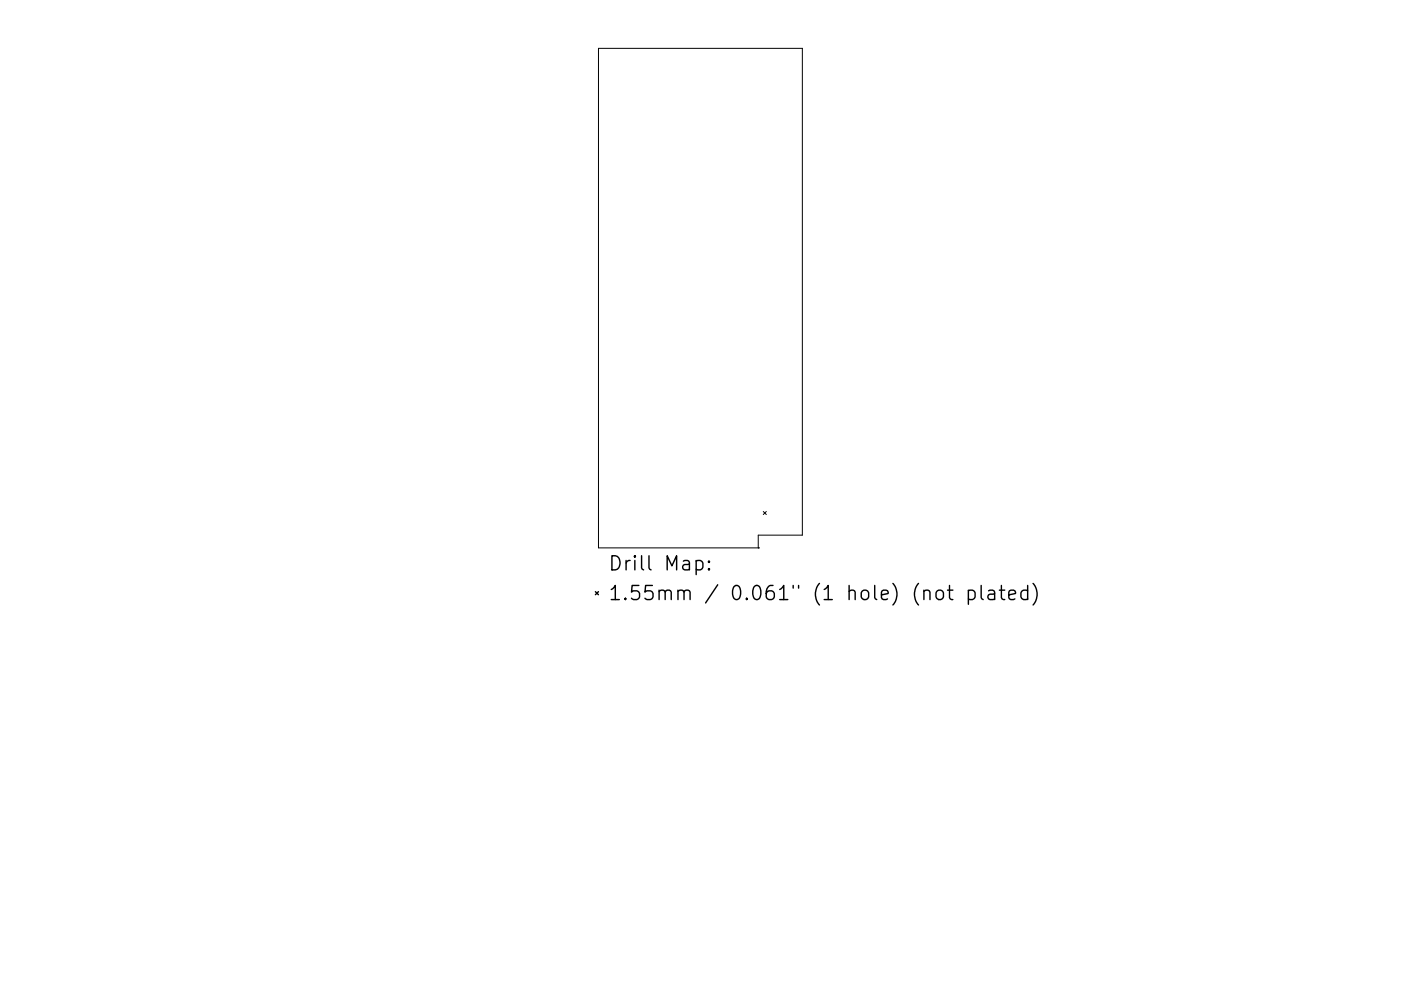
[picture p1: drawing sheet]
<svg xmlns="http://www.w3.org/2000/svg" width="297mm" height="210mm" viewBox="0 0 297 210" stroke-linecap="round" stroke-linejoin="round" font-family="sans-serif">
<defs><g id="words">
<g font-size="4.2">
<text x="128.9" y="121.1">Drill Map:</text>
<text x="128.9" y="127.4">1.55mm / 0.061&quot; (1 hole) (not plated)</text>
</g>
</g></defs>
<path d="M126.9 10.3h43.2v103.2h-9.3v2.7h-33.9zM160.8 116.2h.1M161.8 108.5l.7 .7M162.5 108.5l-.7 .7" fill="none" stroke="#000" stroke-width=".21"/>
<g fill="none" stroke="#000" stroke-width=".3">
<path d="M147.6 119.1l.9-.2 .5 .6v.8l-.3 .5-.2 .1-.9-.1M150.3 119.1l.2 .1-.2 .1-.1-.1 .1-.1v.2M126.2 125.5l.7 .7M126.9 125.5l-.7 .7M150.3 120.6l.2 .2-.2 .1-.1-.1 .1-.2v.3M198.6 125.5a.81 .81 0 0 1 .8-.3 .81 .81 0 0 1 .6 .6v.8a.81 .81 0 0 1-.8 .6 .81 .81 0 0 1-.7-.6v-.8zM200.9 125.2h1.1M201.3 124.2v2.6l.2 .3 .5 .1M205.3 125.4l.9-.2 .5 .6v.8l-.2 .5-.3 .1-.9-.1M205.3 125.2v3M208 124.2v2.6l.5 .4M209.6 125.4l.3-.2 .8 .2 .2 .2v1.6"/>
<path d="M210.9 125.9l-1 .2a.59 .59 0 0 0-.5 .5 .59 .59 0 0 0 .5 .6l1-.1M211.9 125.2h1.1M212.3 124.2v2.6l.2 .3 .5 .1M213.9 126.2l1.4-.3-.1-.5-.9-.2-.4 .4v1.2l.1 .3 .3 .1 .9-.1M217.9 125.4l-.9-.2-.5 .6v.8l.2 .5 .3 .1 .9-.1M217.9 124.2v3M219 123.8a3.4 3.4 0 0 1 0 4.6"/>
</g>
<use href="#words"/>
</svg>
